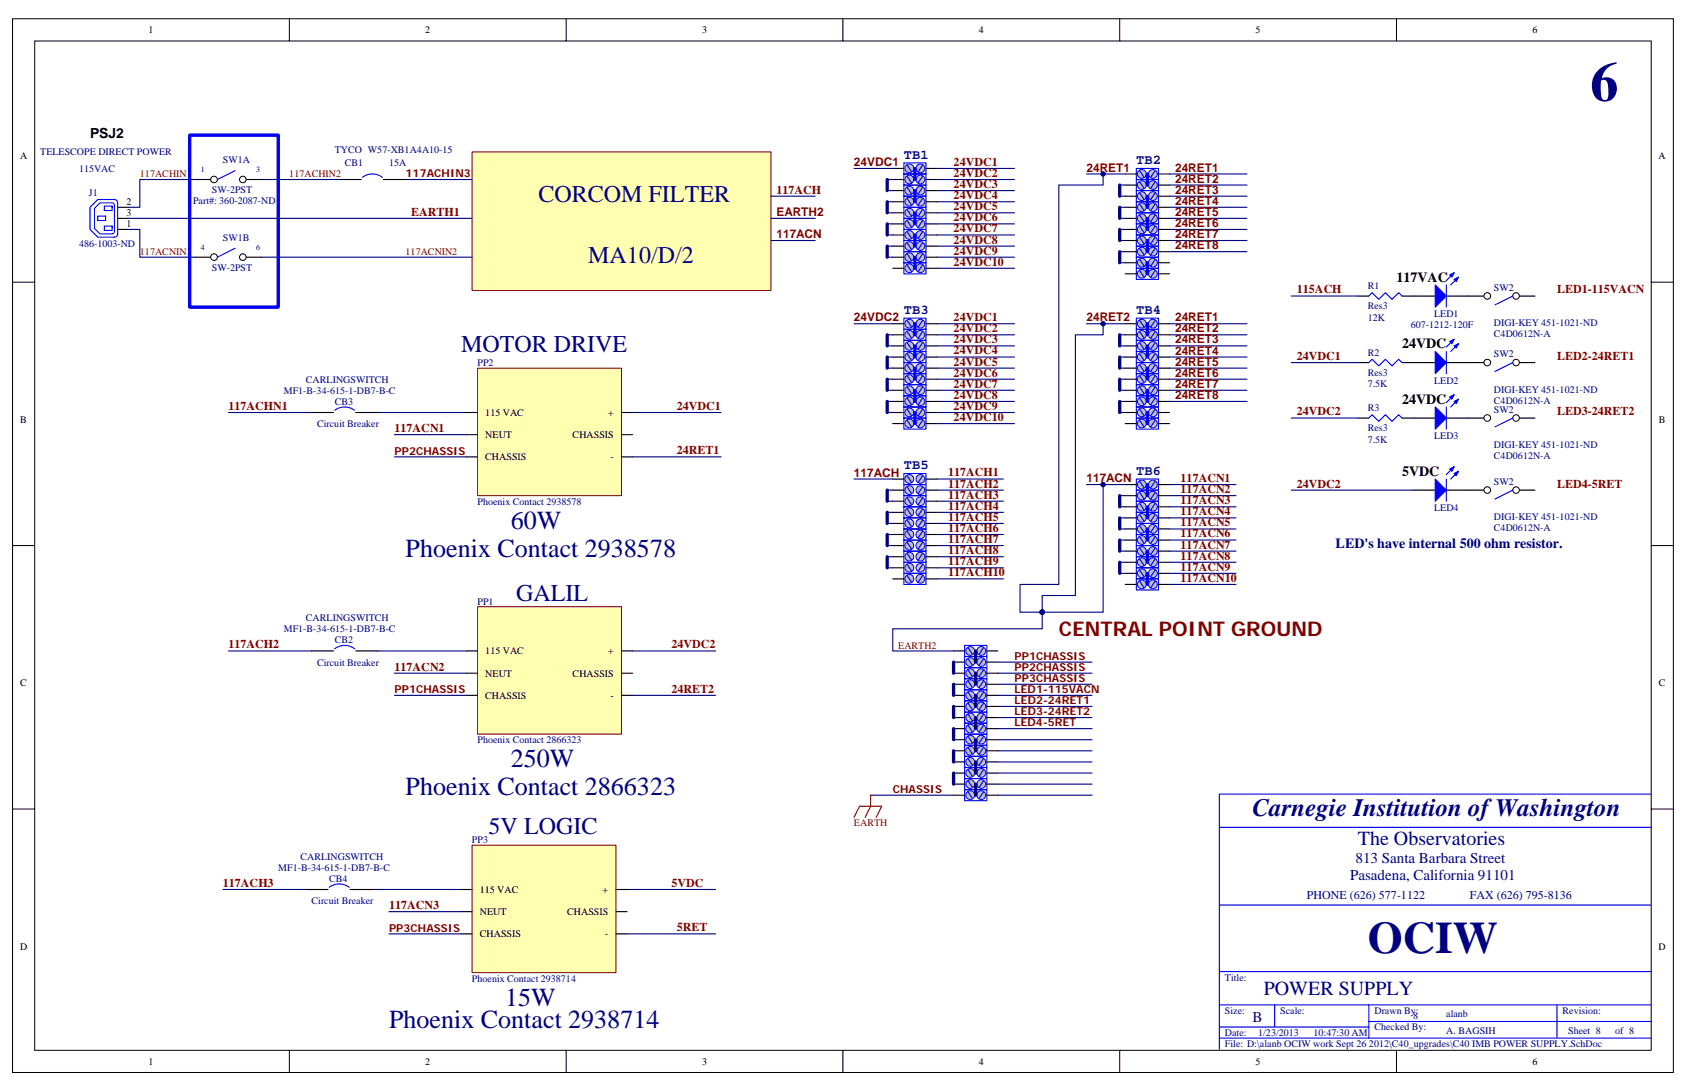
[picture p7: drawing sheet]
<svg xmlns="http://www.w3.org/2000/svg" width="432mm" height="279mm" viewBox="0 0 432 279" stroke-linecap="round" stroke-linejoin="round" font-family="sans-serif">
<defs><g id="words">
<text font-size="14.4" fill="#000080" x="407.3" y="25.8">6</text>
<text font-size="11.5" fill="#000080" x="350.3" y="244.1">OCIW</text>
<g font-size="6.7" fill="#000080">
<text x="130.8" y="135.4">60W</text>
<text x="103.9" y="142.6">Phoenix Contact 2938578</text>
<text x="130.8" y="196.5">250W</text>
<text x="103.9" y="203.6">Phoenix Contact 2866323</text>
<text x="129.4" y="257.6">15W</text>
<text x="99.6" y="263.3">Phoenix Contact 2938714</text>
</g>
<text font-size="6.4" fill="#000080" x="320.8" y="209.1">Carnegie Institution of Washington</text>
<g font-size="6.2" fill="#000080">
<text x="137.9" y="51.8">CORCOM FILTER</text>
<text x="150.7" y="67.4">MA10/D/2</text>
<text x="118.1" y="90.1">MOTOR DRIVE</text>
<text x="132.2" y="154">GALIL</text>
<text x="125.1" y="213.7">5V LOGIC</text>
</g>
<text font-size="5.2" fill="#800000" x="271.2" y="162.8">CENTRAL POINT GROUND</text>
<g font-size="5.1" fill="#000080">
<text x="347.7" y="216.5">The Observatories</text>
<text x="323.6" y="254.8">POWER SUPPLY</text>
</g>
<g font-size="3.9" fill="#000080">
<text x="347.2" y="221">813 Santa Barbara Street</text>
<text x="345.8" y="225.3">Pasadena, California 91101</text>
<text x="320.8" y="261.6">B</text>
</g>
<g font-size="3.6">
<text x="23.1" y="35.3">PSJ2</text>
<text x="357.7" y="72.2">117VAC</text>
<text x="359.1" y="89.2">24VDC</text>
<text x="359.1" y="103.4">24VDC</text>
<text x="359.1" y="121.9">5VDC</text>
</g>
<text font-size="3.6" fill="#000080" x="342.1" y="140.4">LED's have internal 500 ohm resistor.</text>
<g font-size="3.5" fill="#000080">
<text x="231.5" y="40.7">TB1</text>
<text x="291" y="42.1">TB2</text>
<text x="231.5" y="80.5">TB3</text>
<text x="291" y="80.5">TB4</text>
<text x="231.5" y="120.2">TB5</text>
<text x="291" y="121.6">TB6</text>
</g>
<g font-size="3.1" fill="#800000">
<text x="244.2" y="42.5">24VDC1</text>
<text x="244.2" y="45.3">24VDC2</text>
<text x="198.9" y="49.6">117ACH</text>
<text x="244.2" y="48.2">24VDC3</text>
<text x="244.2" y="51">24VDC4</text>
<text x="244.2" y="53.8">24VDC5</text>
<text x="105.3" y="55.3">EARTH1</text>
<text x="244.2" y="56.7">24VDC6</text>
<text x="244.2" y="59.5">24VDC7</text>
<text x="244.2" y="65.2">24VDC9</text>
<text x="244.2" y="62.4">24VDC8</text>
<text x="244.2" y="68.1">24VDC10</text>
<text x="332.1" y="75.2">115ACH</text>
<text x="398.8" y="75.2">LED1-115VACN</text>
<text x="244.2" y="82.3">24VDC1</text>
<text x="244.2" y="85.1">24VDC2</text>
<text x="244.2" y="87.9">24VDC3</text>
<text x="244.2" y="90.8">24VDC4</text>
<text x="244.2" y="93.6">24VDC5</text>
<text x="332.1" y="92.2">24VDC1</text>
<text x="398.8" y="92.2">LED2-24RET1</text>
<text x="244.2" y="96.5">24VDC6</text>
<text x="244.2" y="99.3">24VDC7</text>
<text x="58.5" y="105">117ACHN1</text>
<text x="173.4" y="105">24VDC1</text>
<text x="244.2" y="102.1">24VDC8</text>
<text x="244.2" y="105">24VDC9</text>
<text x="244.2" y="107.8">24VDC10</text>
<text x="332.1" y="106.4">24VDC2</text>
<text x="398.8" y="106.4">LED3-24RET2</text>
<text x="101" y="110.7">117ACN1</text>
<text x="173.4" y="116.4">24RET1</text>
<text x="242.8" y="122">117ACH1</text>
<text x="242.8" y="124.9">117ACH2</text>
<text x="302.4" y="123.4">117ACN1</text>
<text x="332.1" y="124.9">24VDC2</text>
<text x="398.8" y="124.9">LED4-5RET</text>
<text x="242.8" y="127.7">117ACH3</text>
<text x="242.8" y="130.6">117ACH4</text>
<text x="302.4" y="126.3">117ACN2</text>
<text x="302.4" y="129.1">117ACN3</text>
<text x="302.4" y="132">117ACN4</text>
<text x="242.8" y="133.4">117ACH5</text>
<text x="242.8" y="136.2">117ACH6</text>
<text x="302.4" y="134.8">117ACN5</text>
<text x="302.4" y="137.6">117ACN6</text>
<text x="242.8" y="139.1">117ACH7</text>
<text x="242.8" y="141.9">117ACH8</text>
<text x="302.4" y="140.5">117ACN7</text>
<text x="302.4" y="143.3">117ACN8</text>
<text x="242.8" y="144.8">117ACH9</text>
<text x="242.8" y="147.6">117ACH10</text>
<text x="302.4" y="146.2">117ACN9</text>
<text x="302.4" y="149">117ACN10</text>
<text x="58.5" y="166.1">117ACH2</text>
<text x="171.9" y="166.1">24VDC2</text>
<text x="101" y="171.7">117ACN2</text>
<text x="171.9" y="177.4">24RET2</text>
<text x="57.1" y="227.1">117ACH3</text>
<text x="171.9" y="227.1">5VDC</text>
<text x="99.6" y="232.8">117ACN3</text>
<text x="173.4" y="238.5">5RET</text>
</g>
<g font-size="3.1" fill="#000080">
<text x="334.7" y="230.3">PHONE (626) 577-1122</text>
<text x="376.4" y="230.3">FAX (626) 795-8136</text>
</g>
<g font-size="3" fill="#800000">
<text x="218.7" y="42.5">24VDC1</text>
<text x="278.3" y="43.9">24RET1</text>
<text x="300.9" y="43.9">24RET1</text>
<text x="300.9" y="46.8">24RET2</text>
<text x="300.9" y="49.6">24RET3</text>
<text x="300.9" y="52.5">24RET4</text>
<text x="198.9" y="55.3">EARTH2</text>
<text x="300.9" y="55.3">24RET5</text>
<text x="300.9" y="58.1">24RET6</text>
<text x="198.9" y="61">117ACN</text>
<text x="300.9" y="61">24RET7</text>
<text x="300.9" y="63.8">24RET8</text>
<text x="218.7" y="82.3">24VDC2</text>
<text x="278.3" y="82.3">24RET2</text>
<text x="300.9" y="82.3">24RET1</text>
<text x="300.9" y="85.1">24RET2</text>
<text x="300.9" y="87.9">24RET3</text>
<text x="300.9" y="90.8">24RET4</text>
<text x="300.9" y="93.6">24RET5</text>
<text x="300.9" y="96.5">24RET6</text>
<text x="300.9" y="99.3">24RET7</text>
<text x="300.9" y="102.2">24RET8</text>
<text x="218.7" y="122">117ACH</text>
<text x="278.3" y="123.5">117ACN</text>
</g>
<g font-size="2.8" fill="#800000">
<text x="103.9" y="45.4">117ACHIN3</text>
<text x="101" y="116.4">PP2CHASSIS</text>
<text x="259.8" y="169">PP1CHASSIS</text>
<text x="259.8" y="171.8">PP2CHASSIS</text>
<text x="101" y="177.5">PP1CHASSIS</text>
<text x="259.8" y="177.5">LED1-115VACN</text>
<text x="259.8" y="174.7">PP3CHASSIS</text>
<text x="259.8" y="180.3">LED2-24RET1</text>
<text x="259.8" y="183.2">LED3-24RET2</text>
<text x="259.8" y="186">LED4-5RET</text>
<text x="228.6" y="203.1">CHASSIS</text>
<text x="99.6" y="238.6">PP3CHASSIS</text>
</g>
<g font-size="2.6">
<text x="38" y="8.5">1</text>
<text x="108.9" y="8.5">2</text>
<text x="179.8" y="8.5">3</text>
<text x="250.7" y="8.5">4</text>
<text x="321.6" y="8.5">5</text>
<text x="392.5" y="8.5">6</text>
<text x="5.1" y="40.8">A</text>
<text x="424.8" y="40.8">A</text>
<text x="32.4" y="52.5">2</text>
<text x="32.4" y="58.2">1</text>
<text x="32.4" y="55.4">3</text>
<text x="124.3" y="106.5">115 VAC</text>
<text x="155.7" y="106.5">+</text>
<text x="5.2" y="108.3">B</text>
<text x="124.3" y="112.2">NEUT</text>
<text x="146.7" y="112.2">CHASSIS</text>
<text x="424.9" y="108.3">B</text>
<text x="124.3" y="117.9">CHASSIS</text>
<text x="156.3" y="117.9">-</text>
<text x="124.3" y="167.6">115 VAC</text>
<text x="155.7" y="167.6">+</text>
<text x="124.3" y="173.3">NEUT</text>
<text x="146.7" y="173.3">CHASSIS</text>
<text x="5.2" y="175.8">C</text>
<text x="124.3" y="179">CHASSIS</text>
<text x="156.3" y="179">-</text>
<text x="424.9" y="175.8">C</text>
<text x="122.9" y="228.7">115 VAC</text>
<text x="154.3" y="228.7">+</text>
<text x="122.9" y="234.4">NEUT</text>
<text x="145.2" y="234.4">CHASSIS</text>
<text x="5.1" y="243.2">D</text>
<text x="122.9" y="240">CHASSIS</text>
<text x="154.9" y="240">-</text>
<text x="424.8" y="243.2">D</text>
<text x="38" y="272.7">1</text>
<text x="108.9" y="272.7">2</text>
<text x="179.8" y="272.7">3</text>
<text x="250.7" y="272.7">4</text>
<text x="321.6" y="272.7">5</text>
<text x="392.5" y="272.7">6</text>
</g>
<g font-size="2.6" fill="#000080">
<text x="10.3" y="39.8">TELESCOPE DIRECT POWER</text>
<text x="57.1" y="41.7">SW1A</text>
<text x="85.7" y="39.2">TYCO W57-XB1A4A10-15</text>
<text x="20.2" y="44">115VAC</text>
<text x="88.3" y="42.6">CB1</text>
<text x="99.6" y="42.6">15A</text>
<text x="22.8" y="50.3">J1</text>
<text x="49.4" y="52.3">Part#: 360-2087-ND</text>
<text x="54.3" y="49.4">SW-2PST</text>
<text x="20.2" y="63.3">486-1003-ND</text>
<text x="57.1" y="61.6">SW1B</text>
<text x="54.3" y="69.3">SW-2PST</text>
<text x="350.3" y="74.1">R1</text>
<text x="382.6" y="74.4">SW2</text>
<text x="350.3" y="82.1">12K</text>
<text x="350.3" y="79.2">Res3</text>
<text x="367.3" y="81.2">LED1</text>
<text x="382.6" y="83.5">DIGI-KEY 451-1021-ND</text>
<text x="361.4" y="84.1">607-1212-120F</text>
<text x="382.6" y="86.3">C4D0612N-A</text>
<text x="122.3" y="93.7">PP2</text>
<text x="350.3" y="91.2">R2</text>
<text x="382.6" y="91.5">SW2</text>
<text x="72.7" y="100.8">MF1-B-34-615-1-DB7-B-C</text>
<text x="78.4" y="98">CARLINGSWITCH</text>
<text x="350.3" y="99.1">7.5K</text>
<text x="350.3" y="96.3">Res3</text>
<text x="367.3" y="98.3">LED2</text>
<text x="382.6" y="100.5">DIGI-KEY 451-1021-ND</text>
<text x="85.7" y="103.7">CB3</text>
<text x="350.3" y="105.4">R3</text>
<text x="382.6" y="103.4">C4D0612N-A</text>
<text x="382.6" y="105.7">SW2</text>
<text x="81.2" y="109.3">Circuit Breaker</text>
<text x="350.3" y="113.3">7.5K</text>
<text x="350.3" y="110.5">Res3</text>
<text x="367.3" y="112.5">LED3</text>
<text x="382.6" y="114.7">DIGI-KEY 451-1021-ND</text>
<text x="382.6" y="117.6">C4D0612N-A</text>
<text x="382.6" y="124.1">SW2</text>
<text x="122.3" y="129.2">Phoenix Contact 2938578</text>
<text x="367.3" y="130.9">LED4</text>
<text x="382.6" y="133.2">DIGI-KEY 451-1021-ND</text>
<text x="382.6" y="136.1">C4D0612N-A</text>
<text x="122.3" y="154.8">PP1</text>
<text x="72.7" y="161.9">MF1-B-34-615-1-DB7-B-C</text>
<text x="78.4" y="159.1">CARLINGSWITCH</text>
<text x="85.7" y="164.8">CB2</text>
<text x="81.2" y="170.4">Circuit Breaker</text>
<text x="122.3" y="190.3">Phoenix Contact 2866323</text>
<text x="120.9" y="215.9">PP3</text>
<text x="76.9" y="220.2">CARLINGSWITCH</text>
<text x="71.3" y="223">MF1-B-34-615-1-DB7-B-C</text>
<text x="84.3" y="225.8">CB4</text>
<text x="79.8" y="231.5">Circuit Breaker</text>
<text x="120.9" y="251.4">Phoenix Contact 2938714</text>
<text x="313.7" y="251.1">Title:</text>
<text x="313.7" y="259.6">Size:</text>
<text x="327.9" y="259.6">Scale:</text>
<text x="352" y="263.9">Checked By:</text>
<text x="352" y="259.6">Drawn By:</text>
<text x="361.9" y="261">8</text>
<text x="370.4" y="260.5">alanb</text>
<text x="400.2" y="259.6">Revision:</text>
<text x="313.7" y="265.3">Date:</text>
<text x="313.7" y="268.2">File: D:\alanb OCIW work Sept 26 2012\C40_upgrades\C40 IMB POWER SUPPLY.SchDoc</text>
<text x="322.2" y="265.3">1/23/2013</text>
<text x="336.4" y="265.3">10:47:30 AM</text>
<text x="370.4" y="264.8">A. BAGSIH</text>
<text x="401.6" y="264.8">Sheet 8</text>
<text x="413.7" y="264.8">of 8</text>
</g>
<g font-size="2.6" fill="#800000">
<text x="35.8" y="45.4">117ACHIN1</text>
<text x="74.1" y="45.4">117ACHIN2</text>
<text x="35.8" y="65.3">117ACNIN1</text>
<text x="103.9" y="65.3">117ACNIN2</text>
<text x="230.1" y="166.2">EARTH2</text>
<text x="218.7" y="211.6">EARTH</text>
</g>
<g font-size="2.1" fill="#000080">
<text x="51.4" y="44.1">1</text>
<text x="65.6" y="44.1">3</text>
<text x="51.4" y="64">4</text>
<text x="65.6" y="64">6</text>
</g>
</g></defs>
<path d="M3.2 4.8h425.4v269.9h-425.4z" fill="none" stroke="#000" stroke-width=".26"/>
<path d="M8.9 10.5h414v258.5h-414z" fill="#fff"/>
<g fill="none" stroke="#000" stroke-width=".26">
<path d="M8.9 10.5h414v258.5h-414zM74.1 4.8v5.7M145 4.8v5.7M215.9 4.8v5.7M286.8 4.8v5.7M357.7 4.8v5.7M3.2 72.3h5.7M422.9 72.3h5.6M3.2 139.7h5.7M422.9 139.7h5.6M3.2 207.2h5.7M422.9 207.2h5.6"/>
<path d="M74.1 269v5.7M145 269v5.7M215.9 269v5.7M286.8 269v5.7M357.7 269v5.7"/>
</g>
<path d="M422.9 211.9h-110.6v56.8M422.9 203.4h-110.6v8.5M312.3 231.8h110.6M312.3 248.8h110.6M312.3 257.3h110.6M326.5 257.3v5.7M350.6 257.3v8.6M398.8 257.3v8.6M312.3 265.9h110.6M312.3 263h38.3M350.6 261.6h72.3" fill="none" stroke="#00f" stroke-width=".28"/>
<path d="M120.9 38.9h76.6v35.5h-76.6z" fill="#ffffb0"/>
<path d="M120.9 38.9h76.6v35.5h-76.6z" fill="none" stroke="#800000" stroke-width=".26"/>
<g fill="#c0c0c0" stroke="#00f" stroke-width=".26">
<circle cx="232.9" cy="43.1" r="1.13"/>
<circle cx="235.7" cy="43.1" r="1.13"/>
</g>
<path d="M231.5 41.7h5.7v2.9h-5.7zM232.3 42.3l1.1 1.7M236.3 42.3l-1.1 1.7" fill="none" stroke="#00f" stroke-width=".28"/>
<path d="M228.6 43.1h2.9M237.2 43.1h2.8" fill="none" stroke="#000" stroke-width=".28"/>
<g fill="#c0c0c0" stroke="#00f" stroke-width=".26">
<circle cx="232.9" cy="46" r="1.13"/>
<circle cx="235.7" cy="46" r="1.13"/>
</g>
<path d="M231.5 44.6h5.7v2.8h-5.7zM232.3 45.1l1.1 1.7M236.3 45.1l-1.1 1.7" fill="none" stroke="#00f" stroke-width=".28"/>
<path d="M228.6 46h2.9M237.2 46h2.8" fill="none" stroke="#000" stroke-width=".28"/>
<g fill="#c0c0c0" stroke="#00f" stroke-width=".26">
<circle cx="232.9" cy="48.8" r="1.13"/>
<circle cx="235.7" cy="48.8" r="1.13"/>
</g>
<path d="M231.5 47.4h5.7v2.8h-5.7zM232.3 48l1.1 1.7M236.3 48l-1.1 1.7" fill="none" stroke="#00f" stroke-width=".28"/>
<path d="M228.6 48.8h2.9M237.2 48.8h2.8" fill="none" stroke="#000" stroke-width=".28"/>
<g fill="#c0c0c0" stroke="#00f" stroke-width=".26">
<circle cx="232.9" cy="51.6" r="1.13"/>
<circle cx="235.7" cy="51.6" r="1.13"/>
</g>
<path d="M231.5 50.2h5.7v2.9h-5.7zM232.3 50.8l1.1 1.7M236.3 50.8l-1.1 1.7" fill="none" stroke="#00f" stroke-width=".28"/>
<path d="M228.6 51.7h2.9M237.2 51.7h2.8" fill="none" stroke="#000" stroke-width=".28"/>
<g fill="#c0c0c0" stroke="#00f" stroke-width=".26">
<circle cx="232.9" cy="54.5" r="1.13"/>
<circle cx="235.7" cy="54.5" r="1.13"/>
</g>
<path d="M231.5 53.1h5.7v2.8h-5.7zM232.3 53.7l1.1 1.7M236.3 53.7l-1.1 1.7" fill="none" stroke="#00f" stroke-width=".28"/>
<path d="M228.6 54.5h2.9M237.2 54.5h2.8" fill="none" stroke="#000" stroke-width=".28"/>
<g fill="#c0c0c0" stroke="#00f" stroke-width=".26">
<circle cx="232.9" cy="57.3" r="1.13"/>
<circle cx="235.7" cy="57.3" r="1.13"/>
</g>
<path d="M231.5 55.9h5.7v2.9h-5.7zM232.3 56.5l1.1 1.7M236.3 56.5l-1.1 1.7" fill="none" stroke="#00f" stroke-width=".28"/>
<path d="M228.6 57.3h2.9M237.2 57.3h2.8" fill="none" stroke="#000" stroke-width=".28"/>
<g fill="#c0c0c0" stroke="#00f" stroke-width=".26">
<circle cx="232.9" cy="60.2" r="1.13"/>
<circle cx="235.7" cy="60.2" r="1.13"/>
</g>
<path d="M231.5 58.8h5.7v2.8h-5.7zM232.3 59.3l1.1 1.7M236.3 59.3l-1.1 1.7" fill="none" stroke="#00f" stroke-width=".28"/>
<path d="M228.6 60.2h2.9M237.2 60.2h2.8" fill="none" stroke="#000" stroke-width=".28"/>
<g fill="#c0c0c0" stroke="#00f" stroke-width=".26">
<circle cx="232.9" cy="63" r="1.13"/>
<circle cx="235.7" cy="63" r="1.13"/>
</g>
<path d="M231.5 61.6h5.7v2.9h-5.7zM232.3 62.2l1.1 1.7M236.3 62.2l-1.1 1.7" fill="none" stroke="#00f" stroke-width=".28"/>
<path d="M228.6 63h2.9M237.2 63h2.8" fill="none" stroke="#000" stroke-width=".28"/>
<g fill="#c0c0c0" stroke="#00f" stroke-width=".26">
<circle cx="232.9" cy="65.9" r="1.13"/>
<circle cx="235.7" cy="65.9" r="1.13"/>
</g>
<path d="M231.5 64.5h5.7v2.8h-5.7zM232.3 65l1.1 1.7M236.3 65l-1.1 1.7" fill="none" stroke="#00f" stroke-width=".28"/>
<path d="M228.6 65.9h2.9M237.2 65.9h2.8" fill="none" stroke="#000" stroke-width=".28"/>
<path d="M227.2 46v2.8M227.2 51.7v2.8M227.2 57.3v2.9M227.2 63v2.9" fill="none" stroke="#000080" stroke-width=".85"/>
<g fill="none" stroke="#000080" stroke-width=".28">
<path d="M227.2 46h1.4M227.2 48.8h1.4M227.2 51.7h1.4M227.2 54.5h1.4M227.2 57.3h1.4M240 46h19.8M240 48.8h19.8M240 51.7h19.8M240 54.5h19.8M240 57.3h19.8M240 43.1h19.8M227.2 60.2h1.4"/>
<path d="M227.2 63h1.4M227.2 65.9h1.4M240 60.2h19.8M240 63h19.8"/>
</g>
<path d="M234.3 43.1v2.9M234.3 48.8v2.9M234.3 54.5v2.8M234.3 60.2v2.8" fill="none" stroke="#00f" stroke-width=".85"/>
<g fill="#c0c0c0" stroke="#00f" stroke-width=".26">
<circle cx="232.9" cy="68.7" r="1.13"/>
<circle cx="235.7" cy="68.7" r="1.13"/>
</g>
<path d="M231.5 67.3h5.7v2.8h-5.7zM232.3 67.9l1.1 1.7M236.3 67.9l-1.1 1.7" fill="none" stroke="#00f" stroke-width=".28"/>
<path d="M228.6 68.7h2.9M237.2 68.7h2.8" fill="none" stroke="#000" stroke-width=".28"/>
<path d="M234.3 65.9v2.8" fill="none" stroke="#00f" stroke-width=".85"/>
<g fill="#c0c0c0" stroke="#00f" stroke-width=".26">
<circle cx="292.4" cy="44.5" r="1.13"/>
<circle cx="295.3" cy="44.5" r="1.13"/>
</g>
<path d="M291 43.1h5.7v2.9h-5.7zM291.9 43.7l1.1 1.7M295.8 43.7l-1.1 1.7" fill="none" stroke="#00f" stroke-width=".28"/>
<path d="M288.2 44.6h2.8M296.7 44.6h2.8" fill="none" stroke="#000" stroke-width=".28"/>
<g fill="#c0c0c0" stroke="#00f" stroke-width=".26">
<circle cx="292.4" cy="47.4" r="1.13"/>
<circle cx="295.3" cy="47.4" r="1.13"/>
</g>
<path d="M291 46h5.7v2.8h-5.7zM291.9 46.5l1.1 1.8M295.8 46.5l-1.1 1.8" fill="none" stroke="#00f" stroke-width=".28"/>
<path d="M288.2 47.4h2.8M296.7 47.4h2.8" fill="none" stroke="#000" stroke-width=".28"/>
<g fill="#c0c0c0" stroke="#00f" stroke-width=".26">
<circle cx="292.4" cy="50.2" r="1.13"/>
<circle cx="295.3" cy="50.2" r="1.13"/>
</g>
<path d="M291 48.8h5.7v2.9h-5.7zM291.9 49.4l1.1 1.7M295.8 49.4l-1.1 1.7" fill="none" stroke="#00f" stroke-width=".28"/>
<path d="M288.2 50.2h2.8M296.7 50.2h2.8" fill="none" stroke="#000" stroke-width=".28"/>
<g fill="#c0c0c0" stroke="#00f" stroke-width=".26">
<circle cx="292.4" cy="53.1" r="1.13"/>
<circle cx="295.3" cy="53.1" r="1.13"/>
</g>
<path d="M291 51.7h5.7v2.8h-5.7zM291.9 52.2l1.1 1.7M295.8 52.2l-1.1 1.7" fill="none" stroke="#00f" stroke-width=".28"/>
<path d="M288.2 53.1h2.8M296.7 53.1h2.8" fill="none" stroke="#000" stroke-width=".28"/>
<g fill="#c0c0c0" stroke="#00f" stroke-width=".26">
<circle cx="292.4" cy="55.9" r="1.13"/>
<circle cx="295.3" cy="55.9" r="1.13"/>
</g>
<path d="M291 54.5h5.7v2.8h-5.7zM291.9 55.1l1.1 1.7M295.8 55.1l-1.1 1.7" fill="none" stroke="#00f" stroke-width=".28"/>
<path d="M288.2 55.9h2.8M296.7 55.9h2.8" fill="none" stroke="#000" stroke-width=".28"/>
<g fill="#c0c0c0" stroke="#00f" stroke-width=".26">
<circle cx="292.4" cy="58.8" r="1.13"/>
<circle cx="295.3" cy="58.8" r="1.13"/>
</g>
<path d="M291 57.3h5.7v2.9h-5.7zM291.9 57.9l1.1 1.7M295.8 57.9l-1.1 1.7" fill="none" stroke="#00f" stroke-width=".28"/>
<path d="M288.2 58.8h2.8M296.7 58.8h2.8" fill="none" stroke="#000" stroke-width=".28"/>
<g fill="#c0c0c0" stroke="#00f" stroke-width=".26">
<circle cx="292.4" cy="61.6" r="1.13"/>
<circle cx="295.3" cy="61.6" r="1.13"/>
</g>
<path d="M291 60.2h5.7v2.8h-5.7zM291.9 60.7l1.1 1.8M295.8 60.7l-1.1 1.8" fill="none" stroke="#00f" stroke-width=".28"/>
<path d="M288.2 61.6h2.8M296.7 61.6h2.8" fill="none" stroke="#000" stroke-width=".28"/>
<g fill="#c0c0c0" stroke="#00f" stroke-width=".26">
<circle cx="292.4" cy="64.4" r="1.13"/>
<circle cx="295.3" cy="64.4" r="1.13"/>
</g>
<path d="M291 63h5.7v2.9h-5.7zM291.9 63.6l1.1 1.7M295.8 63.6l-1.1 1.7" fill="none" stroke="#00f" stroke-width=".28"/>
<path d="M288.2 64.5h2.8M296.7 64.5h2.8" fill="none" stroke="#000" stroke-width=".28"/>
<g fill="#c0c0c0" stroke="#00f" stroke-width=".26">
<circle cx="292.4" cy="67.3" r="1.13"/>
<circle cx="295.3" cy="67.3" r="1.13"/>
</g>
<path d="M291 65.9h5.7v2.8h-5.7zM291.9 66.4l1.1 1.7M295.8 66.4l-1.1 1.7" fill="none" stroke="#00f" stroke-width=".28"/>
<path d="M288.2 67.3h2.8M296.7 67.3h2.8" fill="none" stroke="#000" stroke-width=".28"/>
<path d="M286.8 47.4v2.8M286.8 53.1v2.8M286.8 58.8v2.8M286.8 64.5v2.8" fill="none" stroke="#000080" stroke-width=".85"/>
<g fill="none" stroke="#000080" stroke-width=".28">
<path d="M286.8 47.4h1.4M286.8 50.2h1.4M286.8 53.1h1.4M286.8 55.9h1.4M286.8 58.8h1.4M299.5 47.4h19.9M299.5 50.2h19.9M299.5 53.1h19.9M299.5 55.9h19.9M299.5 58.8h19.9M299.5 44.6h19.9M286.8 61.6h1.4"/>
<path d="M286.8 64.5h1.4M286.8 67.3h1.4M299.5 61.6h19.9M299.5 64.5h19.9"/>
</g>
<path d="M293.9 44.6v2.8M293.9 50.2v2.9M293.9 55.9v2.9M293.9 61.6v2.9" fill="none" stroke="#00f" stroke-width=".85"/>
<g fill="#c0c0c0" stroke="#00f" stroke-width=".26">
<circle cx="292.4" cy="70.1" r="1.13"/>
<circle cx="295.3" cy="70.1" r="1.13"/>
</g>
<path d="M291 68.7h5.7v2.8h-5.7zM291.9 69.3l1.1 1.7M295.8 69.3l-1.1 1.7M350.6 75.8l.8-.8 1.7 1.7 1.7-1.7 1.7 1.7 1.7-1.7 .9 .8M370.4 73v5.7M372.4 69.9l-2 1.9M373.5 71l-2 2M90.8 166.2a4.2 4.2 0 0 0-5.1 0" fill="none" stroke="#00f" stroke-width=".28"/>
<path d="M288.2 70.1h2.8M296.7 70.1h2.8M347.7 75.8h2.9M359.1 75.8h8.5M370.4 75.8h5.7M79.8 166.7h5.6M91.1 166.7h5.7" fill="none" stroke="#000" stroke-width=".28"/>
<path d="M293.9 67.3v2.8" fill="none" stroke="#00f" stroke-width=".85"/>
<path d="M197.4 50.2h11.4M197.4 55.9h11.4M197.4 61.6h11.4M330.7 75.8h17M96.8 166.7h22.7M101 172.4h18.5M101 178.1h18.5M162 166.7h21.3" fill="none" stroke="#000080" stroke-width=".28"/>
<g fill="#00f" stroke="#00f" stroke-width=".28">
<path d="M367.6 73l2.8 2.8-2.8 2.9z"/>
<path d="M372.4 71.5l1.1-.5-.5 1.1z"/>
<path d="M371.3 70.4l1.1-.6-.6 1.2z"/>
</g>
<g fill="#fff" stroke="#00f" stroke-width=".28">
<path d="M25 55.4v1.1h2v-1.1z" fill-rule="evenodd"/>
<path d="M26.7 52.8v1.1h2v-1.1z" fill-rule="evenodd"/>
<path d="M26.7 57.9v1.1h2v-1.1z" fill-rule="evenodd"/>
</g>
<path d="M29.3 60.7a.83 .83 0 0 0 .8-.8v-8a.85 .85 0 0 0-.8-.8h-4.3l-1.9 2v5.7l1.9 1.9h4.3" fill="none" stroke="#00f" stroke-width=".28"/>
<path d="M28.7 59.9l.3-.1 .3-.5-.1-7.1-.5-.3h-3.1l-1.4 1.5v5.1l1.4 1.4h3.1" fill="none" stroke="#00f" stroke-width=".26"/>
<path d="M30.1 58.8h2.9M30.1 55.9h2.9M30.1 53.1h2.9" fill="none" stroke="#000" stroke-width=".28"/>
<path d="M33 58.8h2.8v7.1h14.2M50 46h-14.2v7.1h-2.8" fill="none" stroke="#000080" stroke-width=".28"/>
<g fill="#c0c0c0" stroke="#00f" stroke-width=".26">
<circle cx="232.9" cy="122.7" r="1.13"/>
<circle cx="235.7" cy="122.7" r="1.13"/>
</g>
<path d="M231.5 121.3h5.7v2.8h-5.7zM232.3 121.8l1.1 1.7M236.3 121.8l-1.1 1.7" fill="none" stroke="#00f" stroke-width=".28"/>
<path d="M228.6 122.7h2.9M237.2 122.7h2.8" fill="none" stroke="#000" stroke-width=".28"/>
<g fill="#c0c0c0" stroke="#00f" stroke-width=".26">
<circle cx="232.9" cy="125.5" r="1.13"/>
<circle cx="235.7" cy="125.5" r="1.13"/>
</g>
<path d="M231.5 124.1h5.7v2.8h-5.7zM232.3 124.7l1.1 1.7M236.3 124.7l-1.1 1.7" fill="none" stroke="#00f" stroke-width=".28"/>
<path d="M228.6 125.5h2.9M237.2 125.5h2.8" fill="none" stroke="#000" stroke-width=".28"/>
<g fill="#c0c0c0" stroke="#00f" stroke-width=".26">
<circle cx="232.9" cy="128.4" r="1.13"/>
<circle cx="235.7" cy="128.4" r="1.13"/>
</g>
<path d="M231.5 126.9h5.7v2.9h-5.7zM232.3 127.5l1.1 1.7M236.3 127.5l-1.1 1.7" fill="none" stroke="#00f" stroke-width=".28"/>
<path d="M228.6 128.4h2.9M237.2 128.4h2.8" fill="none" stroke="#000" stroke-width=".28"/>
<g fill="#c0c0c0" stroke="#00f" stroke-width=".26">
<circle cx="232.9" cy="131.2" r="1.13"/>
<circle cx="235.7" cy="131.2" r="1.13"/>
</g>
<path d="M231.5 129.8h5.7v2.8h-5.7zM232.3 130.3l1.1 1.8M236.3 130.3l-1.1 1.8" fill="none" stroke="#00f" stroke-width=".28"/>
<path d="M228.6 131.2h2.9M237.2 131.2h2.8" fill="none" stroke="#000" stroke-width=".28"/>
<g fill="#c0c0c0" stroke="#00f" stroke-width=".26">
<circle cx="232.9" cy="134" r="1.13"/>
<circle cx="235.7" cy="134" r="1.13"/>
</g>
<path d="M231.5 132.6h5.7v2.9h-5.7zM232.3 133.2l1.1 1.7M236.3 133.2l-1.1 1.7" fill="none" stroke="#00f" stroke-width=".28"/>
<path d="M228.6 134h2.9M237.2 134h2.8" fill="none" stroke="#000" stroke-width=".28"/>
<g fill="#c0c0c0" stroke="#00f" stroke-width=".26">
<circle cx="232.9" cy="136.9" r="1.13"/>
<circle cx="235.7" cy="136.9" r="1.13"/>
</g>
<path d="M231.5 135.5h5.7v2.8h-5.7zM232.3 136l1.1 1.7M236.3 136l-1.1 1.7" fill="none" stroke="#00f" stroke-width=".28"/>
<path d="M228.6 136.9h2.9M237.2 136.9h2.8" fill="none" stroke="#000" stroke-width=".28"/>
<g fill="#c0c0c0" stroke="#00f" stroke-width=".26">
<circle cx="232.9" cy="139.7" r="1.13"/>
<circle cx="235.7" cy="139.7" r="1.13"/>
</g>
<path d="M231.5 138.3h5.7v2.8h-5.7zM232.3 138.9l1.1 1.7M236.3 138.9l-1.1 1.7" fill="none" stroke="#00f" stroke-width=".28"/>
<path d="M228.6 139.7h2.9M237.2 139.7h2.8" fill="none" stroke="#000" stroke-width=".28"/>
<g fill="#c0c0c0" stroke="#00f" stroke-width=".26">
<circle cx="232.9" cy="142.6" r="1.13"/>
<circle cx="235.7" cy="142.6" r="1.13"/>
</g>
<path d="M231.5 141.1h5.7v2.9h-5.7zM232.3 141.7l1.1 1.7M236.3 141.7l-1.1 1.7" fill="none" stroke="#00f" stroke-width=".28"/>
<path d="M228.6 142.6h2.9M237.2 142.6h2.8" fill="none" stroke="#000" stroke-width=".28"/>
<g fill="#c0c0c0" stroke="#00f" stroke-width=".26">
<circle cx="232.9" cy="145.4" r="1.13"/>
<circle cx="235.7" cy="145.4" r="1.13"/>
</g>
<path d="M231.5 144h5.7v2.8h-5.7zM232.3 144.6l1.1 1.7M236.3 144.6l-1.1 1.7" fill="none" stroke="#00f" stroke-width=".28"/>
<path d="M228.6 145.4h2.9M237.2 145.4h2.8" fill="none" stroke="#000" stroke-width=".28"/>
<path d="M227.2 125.5v2.9M227.2 131.2v2.8M227.2 136.9v2.8M227.2 142.6v2.8" fill="none" stroke="#000080" stroke-width=".85"/>
<path d="M227.2 125.5h1.4M227.2 128.4h1.4M227.2 131.2h1.4M227.2 134h1.4M227.2 136.9h1.4M227.2 139.7h1.4M227.2 142.6h1.4M227.2 145.4h1.4" fill="none" stroke="#000080" stroke-width=".28"/>
<g fill="#c0c0c0" stroke="#00f" stroke-width=".26">
<circle cx="232.9" cy="148.2" r="1.13"/>
<circle cx="235.7" cy="148.2" r="1.13"/>
</g>
<path d="M231.5 146.8h5.7v2.9h-5.7zM232.3 147.4l1.1 1.7M236.3 147.4l-1.1 1.7" fill="none" stroke="#00f" stroke-width=".28"/>
<path d="M228.6 148.3h2.9M237.2 148.3h2.8" fill="none" stroke="#000" stroke-width=".28"/>
<g fill="#c0c0c0" stroke="#00f" stroke-width=".26">
<circle cx="292.4" cy="124.1" r="1.13"/>
<circle cx="295.3" cy="124.1" r="1.13"/>
</g>
<path d="M291 122.7h5.7v2.8h-5.7zM291.9 123.3l1.1 1.6M295.8 123.3l-1.1 1.6" fill="none" stroke="#00f" stroke-width=".28"/>
<path d="M288.2 124.1h2.8M296.7 124.1h2.8" fill="none" stroke="#000" stroke-width=".28"/>
<g fill="#c0c0c0" stroke="#00f" stroke-width=".26">
<circle cx="292.4" cy="126.9" r="1.13"/>
<circle cx="295.3" cy="126.9" r="1.13"/>
</g>
<path d="M291 125.5h5.7v2.9h-5.7zM291.9 126.1l1.1 1.7M295.8 126.1l-1.1 1.7" fill="none" stroke="#00f" stroke-width=".28"/>
<path d="M288.2 126.9h2.8M296.7 126.9h2.8" fill="none" stroke="#000" stroke-width=".28"/>
<g fill="#c0c0c0" stroke="#00f" stroke-width=".26">
<circle cx="292.4" cy="129.8" r="1.13"/>
<circle cx="295.3" cy="129.8" r="1.13"/>
</g>
<path d="M291 128.4h5.7v2.8h-5.7zM291.9 128.9l1.1 1.7M295.8 128.9l-1.1 1.7" fill="none" stroke="#00f" stroke-width=".28"/>
<path d="M288.2 129.8h2.8M296.7 129.8h2.8" fill="none" stroke="#000" stroke-width=".28"/>
<g fill="#c0c0c0" stroke="#00f" stroke-width=".26">
<circle cx="292.4" cy="132.6" r="1.13"/>
<circle cx="295.3" cy="132.6" r="1.13"/>
</g>
<path d="M291 131.2h5.7v2.8h-5.7zM291.9 131.8l1.1 1.7M295.8 131.8l-1.1 1.7" fill="none" stroke="#00f" stroke-width=".28"/>
<path d="M288.2 132.6h2.8M296.7 132.6h2.8" fill="none" stroke="#000" stroke-width=".28"/>
<g fill="#c0c0c0" stroke="#00f" stroke-width=".26">
<circle cx="292.4" cy="135.5" r="1.13"/>
<circle cx="295.3" cy="135.5" r="1.13"/>
</g>
<path d="M291 134h5.7v2.9h-5.7zM291.9 134.6l1.1 1.7M295.8 134.6l-1.1 1.7" fill="none" stroke="#00f" stroke-width=".28"/>
<path d="M288.2 135.5h2.8M296.7 135.5h2.8" fill="none" stroke="#000" stroke-width=".28"/>
<g fill="#c0c0c0" stroke="#00f" stroke-width=".26">
<circle cx="292.4" cy="138.3" r="1.13"/>
<circle cx="295.3" cy="138.3" r="1.13"/>
</g>
<path d="M291 136.9h5.7v2.8h-5.7zM291.9 137.5l1.1 1.6M295.8 137.5l-1.1 1.6" fill="none" stroke="#00f" stroke-width=".28"/>
<path d="M288.2 138.3h2.8M296.7 138.3h2.8" fill="none" stroke="#000" stroke-width=".28"/>
<g fill="#c0c0c0" stroke="#00f" stroke-width=".26">
<circle cx="292.4" cy="141.1" r="1.13"/>
<circle cx="295.3" cy="141.1" r="1.13"/>
</g>
<path d="M291 139.7h5.7v2.9h-5.7zM291.9 140.3l1.1 1.7M295.8 140.3l-1.1 1.7" fill="none" stroke="#00f" stroke-width=".28"/>
<path d="M288.2 141.1h2.8M296.7 141.1h2.8" fill="none" stroke="#000" stroke-width=".28"/>
<g fill="#c0c0c0" stroke="#00f" stroke-width=".26">
<circle cx="292.4" cy="144" r="1.13"/>
<circle cx="295.3" cy="144" r="1.13"/>
</g>
<path d="M291 142.6h5.7v2.8h-5.7zM291.9 143.1l1.1 1.7M295.8 143.1l-1.1 1.7" fill="none" stroke="#00f" stroke-width=".28"/>
<path d="M288.2 144h2.8M296.7 144h2.8" fill="none" stroke="#000" stroke-width=".28"/>
<g fill="#c0c0c0" stroke="#00f" stroke-width=".26">
<circle cx="292.4" cy="146.8" r="1.13"/>
<circle cx="295.3" cy="146.8" r="1.13"/>
</g>
<path d="M291 145.4h5.7v2.9h-5.7zM291.9 146l1.1 1.7M295.8 146l-1.1 1.7" fill="none" stroke="#00f" stroke-width=".28"/>
<path d="M288.2 146.8h2.8M296.7 146.8h2.8" fill="none" stroke="#000" stroke-width=".28"/>
<path d="M286.8 126.9v2.9M286.8 132.6v2.9M286.8 138.3v2.8M286.8 144v2.8" fill="none" stroke="#000080" stroke-width=".85"/>
<path d="M286.8 126.9h1.4M286.8 129.8h1.4M286.8 132.6h1.4M286.8 135.5h1.4M286.8 138.3h1.4M286.8 141.1h1.4M286.8 144h1.4M286.8 146.8h1.4" fill="none" stroke="#000080" stroke-width=".28"/>
<path d="M293.9 124.1v2.8M293.9 129.8v2.8M293.9 135.5v2.8M293.9 141.1v2.9" fill="none" stroke="#00f" stroke-width=".85"/>
<g fill="#c0c0c0" stroke="#00f" stroke-width=".26">
<circle cx="292.4" cy="149.7" r="1.13"/>
<circle cx="295.3" cy="149.7" r="1.13"/>
</g>
<path d="M350.6 92.9l.8-.9 1.7 1.7 1.7-1.7 1.7 1.7 1.7-1.7 .9 .9M370.4 90v5.7M372.4 86.9l-2 2M373.5 88l-2 2M350.6 107.1l.8-.9 1.7 1.7 1.7-1.7 1.7 1.7 1.7-1.7 .9 .9M370.4 104.2v5.7M372.4 101.1l-2 2M373.5 102.2l-2 2M291 148.3h5.7v2.8h-5.7zM291.9 148.8l1.1 1.7M295.8 148.8l-1.1 1.7" fill="none" stroke="#00f" stroke-width=".28"/>
<path d="M347.7 92.9h2.9M359.1 92.9h8.5M370.4 92.9h5.7M347.7 107.1h2.9M359.1 107.1h8.5M370.4 107.1h5.7M288.2 149.7h2.8M296.7 149.7h2.8" fill="none" stroke="#000" stroke-width=".28"/>
<path d="M293.9 146.8v2.9" fill="none" stroke="#00f" stroke-width=".85"/>
<g fill="none" stroke="#000080" stroke-width=".28">
<path d="M103.9 46h17M218.7 43.1h9.9M278.3 44.6h9.9M67 65.9h53.9M240 65.9h19.8M240 68.7h19.8M330.7 92.9h17M330.7 107.1h17M218.7 122.7h9.9M240 122.7h17M240 125.5h17M240 128.4h17"/>
<path d="M240 131.2h17M240 134h17M240 136.9h17M240 139.7h17M278.3 124.1h9.9M299.5 129.8h17M299.5 135.5h17M299.5 124.1h17M299.5 126.9h17M299.5 132.6h17M299.5 138.3h17M240 142.6h17"/>
<path d="M240 145.4h17M240 148.3h17M299.5 149.7h17M299.5 141.1h17M299.5 144h17M299.5 146.8h17"/>
</g>
<g fill="#00f" stroke="#00f" stroke-width=".28">
<path d="M367.6 104.2l2.8 2.9-2.8 2.8z"/>
<path d="M372.4 102.8l1.1-.6-.5 1.2z"/>
<path d="M371.3 101.7l1.1-.6-.6 1.1z"/>
<path d="M367.6 90l2.8 2.9-2.8 2.8z"/>
<path d="M372.4 88.6l1.1-.6-.5 1.2z"/>
<path d="M371.3 87.5l1.1-.6-.6 1.1z"/>
</g>
<g fill="#c0c0c0" stroke="#00f" stroke-width=".26">
<circle cx="292.4" cy="82.9" r="1.13"/>
<circle cx="295.3" cy="82.9" r="1.13"/>
</g>
<path d="M291 81.5h5.7v2.8h-5.7zM291.9 82.1l1.1 1.7M295.8 82.1l-1.1 1.7" fill="none" stroke="#00f" stroke-width=".28"/>
<path d="M288.2 82.9h2.8M296.7 82.9h2.8" fill="none" stroke="#000" stroke-width=".28"/>
<g fill="#c0c0c0" stroke="#00f" stroke-width=".26">
<circle cx="292.4" cy="85.7" r="1.13"/>
<circle cx="295.3" cy="85.7" r="1.13"/>
</g>
<path d="M291 84.3h5.7v2.9h-5.7zM291.9 84.9l1.1 1.7M295.8 84.9l-1.1 1.7" fill="none" stroke="#00f" stroke-width=".28"/>
<path d="M288.2 85.7h2.8M296.7 85.7h2.8" fill="none" stroke="#000" stroke-width=".28"/>
<g fill="#c0c0c0" stroke="#00f" stroke-width=".26">
<circle cx="292.4" cy="88.6" r="1.13"/>
<circle cx="295.3" cy="88.6" r="1.13"/>
</g>
<path d="M291 87.2h5.7v2.8h-5.7zM291.9 87.7l1.1 1.8M295.8 87.7l-1.1 1.8" fill="none" stroke="#00f" stroke-width=".28"/>
<path d="M288.2 88.6h2.8M296.7 88.6h2.8" fill="none" stroke="#000" stroke-width=".28"/>
<g fill="#c0c0c0" stroke="#00f" stroke-width=".26">
<circle cx="292.4" cy="91.4" r="1.13"/>
<circle cx="295.3" cy="91.4" r="1.13"/>
</g>
<path d="M291 90h5.7v2.9h-5.7zM291.9 90.6l1.1 1.7M295.8 90.6l-1.1 1.7" fill="none" stroke="#00f" stroke-width=".28"/>
<path d="M288.2 91.4h2.8M296.7 91.4h2.8" fill="none" stroke="#000" stroke-width=".28"/>
<g fill="#c0c0c0" stroke="#00f" stroke-width=".26">
<circle cx="292.4" cy="94.3" r="1.13"/>
<circle cx="295.3" cy="94.3" r="1.13"/>
</g>
<path d="M291 92.9h5.7v2.8h-5.7zM291.9 93.4l1.1 1.7M295.8 93.4l-1.1 1.7" fill="none" stroke="#00f" stroke-width=".28"/>
<path d="M288.2 94.3h2.8M296.7 94.3h2.8" fill="none" stroke="#000" stroke-width=".28"/>
<g fill="#c0c0c0" stroke="#00f" stroke-width=".26">
<circle cx="292.4" cy="97.1" r="1.13"/>
<circle cx="295.3" cy="97.1" r="1.13"/>
</g>
<path d="M291 95.7h5.7v2.8h-5.7zM291.9 96.3l1.1 1.7M295.8 96.3l-1.1 1.7" fill="none" stroke="#00f" stroke-width=".28"/>
<path d="M288.2 97.1h2.8M296.7 97.1h2.8" fill="none" stroke="#000" stroke-width=".28"/>
<g fill="#c0c0c0" stroke="#00f" stroke-width=".26">
<circle cx="292.4" cy="99.9" r="1.13"/>
<circle cx="295.3" cy="99.9" r="1.13"/>
</g>
<path d="M291 98.5h5.7v2.9h-5.7zM291.9 99.1l1.1 1.7M295.8 99.1l-1.1 1.7" fill="none" stroke="#00f" stroke-width=".28"/>
<path d="M288.2 99.9h2.8M296.7 99.9h2.8" fill="none" stroke="#000" stroke-width=".28"/>
<g fill="#c0c0c0" stroke="#00f" stroke-width=".26">
<circle cx="292.4" cy="102.8" r="1.13"/>
<circle cx="295.3" cy="102.8" r="1.13"/>
</g>
<path d="M291 101.4h5.7v2.8h-5.7zM291.9 101.9l1.1 1.8M295.8 101.9l-1.1 1.8" fill="none" stroke="#00f" stroke-width=".28"/>
<path d="M288.2 102.8h2.8M296.7 102.8h2.8" fill="none" stroke="#000" stroke-width=".28"/>
<g fill="#c0c0c0" stroke="#00f" stroke-width=".26">
<circle cx="292.4" cy="105.6" r="1.13"/>
<circle cx="295.3" cy="105.6" r="1.13"/>
</g>
<path d="M291 104.2h5.7v2.9h-5.7zM291.9 104.8l1.1 1.7M295.8 104.8l-1.1 1.7" fill="none" stroke="#00f" stroke-width=".28"/>
<path d="M288.2 105.6h2.8M296.7 105.6h2.8" fill="none" stroke="#000" stroke-width=".28"/>
<path d="M286.8 85.7v2.9M286.8 91.4v2.9M286.8 97.1v2.8M286.8 102.8v2.8" fill="none" stroke="#000080" stroke-width=".85"/>
<g fill="none" stroke="#000080" stroke-width=".28">
<path d="M286.8 85.7h1.4M286.8 88.6h1.4M286.8 91.4h1.4M286.8 94.3h1.4M286.8 97.1h1.4M286.8 99.9h1.4M299.5 85.7h19.9M299.5 88.6h19.9M299.5 91.4h19.9M299.5 94.3h19.9M299.5 97.1h19.9M299.5 99.9h19.9"/>
<path d="M299.5 82.9h19.9M286.8 102.8h1.4M286.8 105.6h1.4M299.5 102.8h19.9"/>
</g>
<path d="M293.9 82.9v2.8M293.9 88.6v2.8M293.9 94.3v2.8M293.9 99.9v2.9" fill="none" stroke="#00f" stroke-width=".85"/>
<g fill="#c0c0c0" stroke="#00f" stroke-width=".26">
<circle cx="292.4" cy="108.5" r="1.13"/>
<circle cx="295.3" cy="108.5" r="1.13"/>
</g>
<path d="M291 107.1h5.7v2.8h-5.7zM291.9 107.6l1.1 1.7M295.8 107.6l-1.1 1.7" fill="none" stroke="#00f" stroke-width=".28"/>
<path d="M288.2 108.5h2.8M296.7 108.5h2.8" fill="none" stroke="#000" stroke-width=".28"/>
<path d="M293.9 105.6v2.9" fill="none" stroke="#00f" stroke-width=".85"/>
<g fill="#c0c0c0" stroke="#00f" stroke-width=".26">
<circle cx="232.9" cy="82.9" r="1.13"/>
<circle cx="235.7" cy="82.9" r="1.13"/>
</g>
<path d="M231.5 81.5h5.7v2.8h-5.7zM232.3 82.1l1.1 1.7M236.3 82.1l-1.1 1.7" fill="none" stroke="#00f" stroke-width=".28"/>
<path d="M228.6 82.9h2.9M237.2 82.9h2.8" fill="none" stroke="#000" stroke-width=".28"/>
<g fill="#c0c0c0" stroke="#00f" stroke-width=".26">
<circle cx="232.9" cy="85.7" r="1.13"/>
<circle cx="235.7" cy="85.7" r="1.13"/>
</g>
<path d="M231.5 84.3h5.7v2.9h-5.7zM232.3 84.9l1.1 1.7M236.3 84.9l-1.1 1.7" fill="none" stroke="#00f" stroke-width=".28"/>
<path d="M228.6 85.7h2.9M237.2 85.7h2.8" fill="none" stroke="#000" stroke-width=".28"/>
<g fill="#c0c0c0" stroke="#00f" stroke-width=".26">
<circle cx="232.9" cy="88.6" r="1.13"/>
<circle cx="235.7" cy="88.6" r="1.13"/>
</g>
<path d="M231.5 87.2h5.7v2.8h-5.7zM232.3 87.7l1.1 1.8M236.3 87.7l-1.1 1.8" fill="none" stroke="#00f" stroke-width=".28"/>
<path d="M228.6 88.6h2.9M237.2 88.6h2.8" fill="none" stroke="#000" stroke-width=".28"/>
<g fill="#c0c0c0" stroke="#00f" stroke-width=".26">
<circle cx="232.9" cy="91.4" r="1.13"/>
<circle cx="235.7" cy="91.4" r="1.13"/>
</g>
<path d="M231.5 90h5.7v2.9h-5.7zM232.3 90.6l1.1 1.7M236.3 90.6l-1.1 1.7" fill="none" stroke="#00f" stroke-width=".28"/>
<path d="M228.6 91.4h2.9M237.2 91.4h2.8" fill="none" stroke="#000" stroke-width=".28"/>
<g fill="#c0c0c0" stroke="#00f" stroke-width=".26">
<circle cx="232.9" cy="94.3" r="1.13"/>
<circle cx="235.7" cy="94.3" r="1.13"/>
</g>
<path d="M231.5 92.9h5.7v2.8h-5.7zM232.3 93.4l1.1 1.7M236.3 93.4l-1.1 1.7" fill="none" stroke="#00f" stroke-width=".28"/>
<path d="M228.6 94.3h2.9M237.2 94.3h2.8" fill="none" stroke="#000" stroke-width=".28"/>
<g fill="#c0c0c0" stroke="#00f" stroke-width=".26">
<circle cx="232.9" cy="97.1" r="1.13"/>
<circle cx="235.7" cy="97.1" r="1.13"/>
</g>
<path d="M231.5 95.7h5.7v2.8h-5.7zM232.3 96.3l1.1 1.7M236.3 96.3l-1.1 1.7" fill="none" stroke="#00f" stroke-width=".28"/>
<path d="M228.6 97.1h2.9M237.2 97.1h2.8" fill="none" stroke="#000" stroke-width=".28"/>
<g fill="#c0c0c0" stroke="#00f" stroke-width=".26">
<circle cx="232.9" cy="99.9" r="1.13"/>
<circle cx="235.7" cy="99.9" r="1.13"/>
</g>
<path d="M231.5 98.5h5.7v2.9h-5.7zM232.3 99.1l1.1 1.7M236.3 99.1l-1.1 1.7" fill="none" stroke="#00f" stroke-width=".28"/>
<path d="M228.6 99.9h2.9M237.2 99.9h2.8" fill="none" stroke="#000" stroke-width=".28"/>
<g fill="#c0c0c0" stroke="#00f" stroke-width=".26">
<circle cx="232.9" cy="102.8" r="1.13"/>
<circle cx="235.7" cy="102.8" r="1.13"/>
</g>
<path d="M231.5 101.4h5.7v2.8h-5.7zM232.3 101.9l1.1 1.8M236.3 101.9l-1.1 1.8" fill="none" stroke="#00f" stroke-width=".28"/>
<path d="M228.6 102.8h2.9M237.2 102.8h2.8" fill="none" stroke="#000" stroke-width=".28"/>
<g fill="#c0c0c0" stroke="#00f" stroke-width=".26">
<circle cx="232.9" cy="105.6" r="1.13"/>
<circle cx="235.7" cy="105.6" r="1.13"/>
</g>
<path d="M231.5 104.2h5.7v2.9h-5.7zM232.3 104.8l1.1 1.7M236.3 104.8l-1.1 1.7" fill="none" stroke="#00f" stroke-width=".28"/>
<path d="M228.6 105.6h2.9M237.2 105.6h2.8" fill="none" stroke="#000" stroke-width=".28"/>
<path d="M227.2 85.7v2.9M227.2 91.4v2.9M227.2 97.1v2.8M227.2 102.8v2.8" fill="none" stroke="#000080" stroke-width=".85"/>
<g fill="none" stroke="#000080" stroke-width=".28">
<path d="M227.2 85.7h1.4M227.2 88.6h1.4M227.2 91.4h1.4M227.2 94.3h1.4M227.2 97.1h1.4M227.2 99.9h1.4M240 85.7h19.8M240 88.6h19.8M240 91.4h19.8M240 94.3h19.8M240 97.1h19.8M240 99.9h19.8"/>
<path d="M240 82.9h19.8M227.2 102.8h1.4M227.2 105.6h1.4M240 102.8h19.8"/>
</g>
<path d="M234.3 82.9v2.8M234.3 88.6v2.8M234.3 94.3v2.8M234.3 99.9v2.9" fill="none" stroke="#00f" stroke-width=".85"/>
<g fill="#c0c0c0" stroke="#00f" stroke-width=".26">
<circle cx="232.9" cy="108.5" r="1.13"/>
<circle cx="235.7" cy="108.5" r="1.13"/>
</g>
<path d="M231.5 107.1h5.7v2.8h-5.7zM232.3 107.6l1.1 1.7M236.3 107.6l-1.1 1.7" fill="none" stroke="#00f" stroke-width=".28"/>
<path d="M228.6 108.5h2.9M237.2 108.5h2.8" fill="none" stroke="#000" stroke-width=".28"/>
<path d="M234.3 105.6v2.9" fill="none" stroke="#00f" stroke-width=".85"/>
<path d="M218.7 82.9h9.9M240 105.6h19.8M240 108.5h19.8M282.5 124.1v32.7h-15.6" fill="none" stroke="#000080" stroke-width=".28"/>
<g fill="#000080" stroke="#000080" stroke-width=".26">
<circle cx="266.9" cy="156.8" r=".56"/>
<circle cx="282.5" cy="124.1" r=".57"/>
</g>
<g fill="#c0c0c0" stroke="#00f" stroke-width=".26">
<circle cx="251.3" cy="180.9" r="1.13"/>
<circle cx="248.5" cy="180.9" r="1.13"/>
</g>
<path d="M247.1 179.5h5.6v2.9h-5.6zM247.9 180.1l1.1 1.7M251.9 180.1l-1.1 1.7" fill="none" stroke="#00f" stroke-width=".28"/>
<path d="M244.2 180.9h2.9M252.7 180.9h2.9" fill="none" stroke="#000" stroke-width=".28"/>
<g fill="#c0c0c0" stroke="#00f" stroke-width=".26">
<circle cx="251.3" cy="178.1" r="1.13"/>
<circle cx="248.5" cy="178.1" r="1.13"/>
</g>
<path d="M247.1 176.7h5.6v2.8h-5.6zM247.9 177.2l1.1 1.7M251.9 177.2l-1.1 1.7" fill="none" stroke="#00f" stroke-width=".28"/>
<path d="M244.2 178.1h2.9M252.7 178.1h2.9" fill="none" stroke="#000" stroke-width=".28"/>
<path d="M249.9 178.1v2.8" fill="none" stroke="#000080" stroke-width=".85"/>
<g fill="#c0c0c0" stroke="#00f" stroke-width=".26">
<circle cx="251.3" cy="186.6" r="1.13"/>
<circle cx="248.5" cy="186.6" r="1.13"/>
</g>
<path d="M247.1 185.2h5.6v2.8h-5.6zM247.9 185.8l1.1 1.7M251.9 185.8l-1.1 1.7" fill="none" stroke="#00f" stroke-width=".28"/>
<path d="M244.2 186.6h2.9M252.7 186.6h2.9" fill="none" stroke="#000" stroke-width=".28"/>
<g fill="#c0c0c0" stroke="#00f" stroke-width=".26">
<circle cx="251.3" cy="183.7" r="1.13"/>
<circle cx="248.5" cy="183.7" r="1.13"/>
</g>
<path d="M247.1 182.4h5.6v2.8h-5.6zM247.9 182.9l1.1 1.7M251.9 182.9l-1.1 1.7" fill="none" stroke="#00f" stroke-width=".28"/>
<path d="M244.2 183.8h2.9M252.7 183.8h2.9" fill="none" stroke="#000" stroke-width=".28"/>
<path d="M244.2 180.9v2.9M249.9 183.8v2.8" fill="none" stroke="#000080" stroke-width=".85"/>
<path d="M255.6 178.1h24.1M255.6 180.9h24.1M255.6 186.6h24.1M255.6 183.8h24.1M223 203.6h21.2" fill="none" stroke="#000080" stroke-width=".28"/>
<path d="M218.7 209.3l1.4-2.8h5.7l-1.4 2.8M223 203.6v2.9l-1.4 2.8" fill="none" stroke="#800000" stroke-width=".28"/>
<g fill="#c0c0c0" stroke="#00f" stroke-width=".26">
<circle cx="251.3" cy="192.3" r="1.13"/>
<circle cx="248.5" cy="192.3" r="1.13"/>
</g>
<path d="M247.1 190.9h5.6v2.8h-5.6zM247.9 191.4l1.1 1.7M251.9 191.4l-1.1 1.7" fill="none" stroke="#00f" stroke-width=".28"/>
<path d="M244.2 192.3h2.9M252.7 192.3h2.9" fill="none" stroke="#000" stroke-width=".28"/>
<g fill="#c0c0c0" stroke="#00f" stroke-width=".26">
<circle cx="251.3" cy="189.4" r="1.13"/>
<circle cx="248.5" cy="189.4" r="1.13"/>
</g>
<path d="M247.1 188h5.6v2.9h-5.6zM247.9 188.6l1.1 1.7M251.9 188.6l-1.1 1.7" fill="none" stroke="#00f" stroke-width=".28"/>
<path d="M244.2 189.4h2.9M252.7 189.4h2.9" fill="none" stroke="#000" stroke-width=".28"/>
<path d="M249.9 189.4v2.9" fill="none" stroke="#000080" stroke-width=".85"/>
<g fill="#c0c0c0" stroke="#00f" stroke-width=".26">
<circle cx="251.3" cy="198" r="1.13"/>
<circle cx="248.5" cy="198" r="1.13"/>
</g>
<path d="M247.1 196.6h5.6v2.8h-5.6zM247.9 197.1l1.1 1.7M251.9 197.1l-1.1 1.7" fill="none" stroke="#00f" stroke-width=".28"/>
<path d="M244.2 198h2.9M252.7 198h2.9" fill="none" stroke="#000" stroke-width=".28"/>
<g fill="#c0c0c0" stroke="#00f" stroke-width=".26">
<circle cx="251.3" cy="195.1" r="1.13"/>
<circle cx="248.5" cy="195.1" r="1.13"/>
</g>
<path d="M247.1 193.7h5.6v2.9h-5.6zM247.9 194.3l1.1 1.7M251.9 194.3l-1.1 1.7" fill="none" stroke="#00f" stroke-width=".28"/>
<path d="M244.2 195.1h2.9M252.7 195.1h2.9" fill="none" stroke="#000" stroke-width=".28"/>
<path d="M244.2 186.6v2.8M244.2 192.3v2.8M249.9 195.1v2.9" fill="none" stroke="#000080" stroke-width=".85"/>
<path d="M255.6 189.4h24.1M255.6 192.3h24.1M255.6 198h24.1M255.6 195.1h24.1M255.6 200.8h24.1M255.6 203.6h24.1" fill="none" stroke="#000080" stroke-width=".28"/>
<g fill="#c0c0c0" stroke="#00f" stroke-width=".26">
<circle cx="251.3" cy="203.6" r="1.13"/>
<circle cx="248.5" cy="203.6" r="1.13"/>
</g>
<path d="M247.1 202.2h5.6v2.9h-5.6zM247.9 202.8l1.1 1.7M251.9 202.8l-1.1 1.7" fill="none" stroke="#00f" stroke-width=".28"/>
<path d="M244.2 203.6h2.9M252.7 203.6h2.9" fill="none" stroke="#000" stroke-width=".28"/>
<g fill="#c0c0c0" stroke="#00f" stroke-width=".26">
<circle cx="251.3" cy="200.8" r="1.13"/>
<circle cx="248.5" cy="200.8" r="1.13"/>
</g>
<path d="M247.1 199.4h5.6v2.8h-5.6zM247.9 200l1.1 1.7M251.9 200l-1.1 1.7" fill="none" stroke="#00f" stroke-width=".28"/>
<path d="M244.2 200.8h2.9M252.7 200.8h2.9" fill="none" stroke="#000" stroke-width=".28"/>
<path d="M244.2 198v2.8M249.9 200.8v2.8" fill="none" stroke="#000080" stroke-width=".85"/>
<g fill="#c0c0c0" stroke="#00f" stroke-width=".26">
<circle cx="251.3" cy="169.5" r="1.13"/>
<circle cx="248.5" cy="169.5" r="1.13"/>
</g>
<path d="M247.1 168.1h5.6v2.9h-5.6zM247.9 168.7l1.1 1.7M251.9 168.7l-1.1 1.7" fill="none" stroke="#00f" stroke-width=".28"/>
<path d="M244.2 169.6h2.9M252.7 169.6h2.9" fill="none" stroke="#000" stroke-width=".28"/>
<g fill="#c0c0c0" stroke="#00f" stroke-width=".26">
<circle cx="251.3" cy="166.7" r="1.13"/>
<circle cx="248.5" cy="166.7" r="1.13"/>
</g>
<path d="M247.1 165.3h5.6v2.8h-5.6zM247.9 165.9l1.1 1.7M251.9 165.9l-1.1 1.7" fill="none" stroke="#00f" stroke-width=".28"/>
<path d="M244.2 166.7h2.9M252.7 166.7h2.9" fill="none" stroke="#000" stroke-width=".28"/>
<path d="M249.9 166.7v2.9" fill="none" stroke="#000080" stroke-width=".85"/>
<g fill="#c0c0c0" stroke="#00f" stroke-width=".26">
<circle cx="251.3" cy="175.2" r="1.13"/>
<circle cx="248.5" cy="175.2" r="1.13"/>
</g>
<path d="M247.1 173.8h5.6v2.9h-5.6zM247.9 174.4l1.1 1.7M251.9 174.4l-1.1 1.7" fill="none" stroke="#00f" stroke-width=".28"/>
<path d="M244.2 175.2h2.9M252.7 175.2h2.9" fill="none" stroke="#000" stroke-width=".28"/>
<g fill="#c0c0c0" stroke="#00f" stroke-width=".26">
<circle cx="251.3" cy="172.4" r="1.13"/>
<circle cx="248.5" cy="172.4" r="1.13"/>
</g>
<path d="M97.9 45.4a4.3 4.3 0 0 0-5.1 0M247.1 171h5.6v2.8h-5.6zM247.9 171.6l1.1 1.6M251.9 171.6l-1.1 1.6" fill="none" stroke="#00f" stroke-width=".28"/>
<path d="M50 46h5.7M86.8 46h5.7M98.2 46h5.7M244.2 172.4h2.9M252.7 172.4h2.9" fill="none" stroke="#000" stroke-width=".28"/>
<path d="M244.2 169.6v2.8M244.2 175.2v2.9M249.9 172.4v2.8" fill="none" stroke="#000080" stroke-width=".85"/>
<path d="M67 46h19.8M282.5 44.6v2.8h-11.3v102.3h-10v7.1h5.7M278.3 82.9h9.9M282.5 82.9v2.8h-7.1v66.8h-8.5v4.3M266.9 156.8v4.2h-38.3v5.7h15.6M255.6 169.6h24.1M255.6 172.4h24.1" fill="none" stroke="#000080" stroke-width=".28"/>
<g fill="#000080" stroke="#000080" stroke-width=".26">
<circle cx="266.9" cy="156.8" r=".56"/>
<circle cx="282.5" cy="44.5" r=".57"/>
<circle cx="282.5" cy="82.9" r=".57"/>
</g>
<circle cx="54.8" cy="46" r=".85" fill="#fff" stroke="#000" stroke-width=".26"/>
<path d="M61.3 46h5.7" fill="none" stroke="#000" stroke-width=".28"/>
<circle cx="62.2" cy="46" r=".84" fill="#fff" stroke="#000" stroke-width=".26"/>
<path d="M60.2 43.7l-4.5 2.3" fill="none" stroke="#00f" stroke-width=".28"/>
<path d="M50 65.9h5.7" fill="none" stroke="#000" stroke-width=".28"/>
<circle cx="54.8" cy="65.9" r=".85" fill="#fff" stroke="#000" stroke-width=".26"/>
<path d="M61.3 65.9h5.7" fill="none" stroke="#000" stroke-width=".28"/>
<circle cx="62.2" cy="65.8" r=".85" fill="#fff" stroke="#000" stroke-width=".26"/>
<path d="M60.2 63.6l-4.5 2.3" fill="none" stroke="#00f" stroke-width=".28"/>
<path d="M48.6 34.6h22.7v44.1h-22.7z" fill="none" stroke="#00f" stroke-width=".85"/>
<path d="M33 55.9h87.9M58.5 166.7h21.3M162 178.1h21.3" fill="none" stroke="#000080" stroke-width=".28"/>
<path d="M387.4 75.8h5.7" fill="none" stroke="#000" stroke-width=".28"/>
<circle cx="388.3" cy="75.8" r=".84" fill="#fff" stroke="#000" stroke-width=".26"/>
<path d="M376.1 75.8h5.7" fill="none" stroke="#000" stroke-width=".28"/>
<circle cx="380.9" cy="75.8" r=".85" fill="#fff" stroke="#000" stroke-width=".26"/>
<path d="M387.4 75.8l-4.5 2.3" fill="none" stroke="#00f" stroke-width=".28"/>
<path d="M387.4 92.9h5.7" fill="none" stroke="#000" stroke-width=".28"/>
<circle cx="388.3" cy="92.8" r=".84" fill="#fff" stroke="#000" stroke-width=".26"/>
<path d="M376.1 92.9h5.7" fill="none" stroke="#000" stroke-width=".28"/>
<circle cx="380.9" cy="92.9" r=".85" fill="#fff" stroke="#000" stroke-width=".26"/>
<path d="M387.4 92.9l-4.5 2.2" fill="none" stroke="#00f" stroke-width=".28"/>
<path d="M387.4 107.1h5.7" fill="none" stroke="#000" stroke-width=".28"/>
<circle cx="388.3" cy="107.1" r=".84" fill="#fff" stroke="#000" stroke-width=".26"/>
<path d="M376.1 107.1h5.7" fill="none" stroke="#000" stroke-width=".28"/>
<circle cx="380.9" cy="107.1" r=".85" fill="#fff" stroke="#000" stroke-width=".26"/>
<path d="M387.4 107.1l-4.5 2.2" fill="none" stroke="#00f" stroke-width=".28"/>
<path d="M122.3 155.4h36.9v32.6h-36.9z" fill="#ffffb0"/>
<path d="M122.3 155.4h36.9v32.6h-36.9z" fill="none" stroke="#800000" stroke-width=".26"/>
<path d="M119.5 166.7h2.8M119.5 172.4h2.8M119.5 178.1h2.8M159.2 166.7h2.8M159.2 172.4h2.8M159.2 178.1h2.8M78.4 227.8h5.6M89.7 227.8h5.7" fill="none" stroke="#000" stroke-width=".28"/>
<path d="M57.1 227.8h21.3M95.4 227.8h22.6M99.6 233.5h18.4M99.6 239.2h18.4M160.6 227.8h22.7M160.6 239.2h22.7" fill="none" stroke="#000080" stroke-width=".28"/>
<path d="M84.3 227.2a4.3 4.3 0 0 1 5.1 0" fill="none" stroke="#00f" stroke-width=".28"/>
<path d="M120.9 216.5h36.9v32.6h-36.9z" fill="#ffffb0"/>
<path d="M120.9 216.5h36.9v32.6h-36.9z" fill="none" stroke="#800000" stroke-width=".26"/>
<path d="M361.9 125.5h5.7M370.4 125.5h5.7M387.4 125.5h5.7M118 227.8h2.9M118 233.5h2.9M118 239.2h2.9M157.8 227.8h2.8M157.8 233.5h2.8M157.8 239.2h2.8" fill="none" stroke="#000" stroke-width=".28"/>
<path d="M330.7 125.5h31.2M255.6 175.2h24.1" fill="none" stroke="#000080" stroke-width=".28"/>
<g fill="#00f" stroke="#00f" stroke-width=".28">
<path d="M367.6 122.7l2.8 2.8-2.8 2.9z"/>
<path d="M372.4 121.3l1.1-.6-.5 1.1z"/>
<path d="M371.3 120.1l1.1-.6-.6 1.2z"/>
</g>
<path d="M372.4 119.5l-2 2M370.4 122.7v5.7M373.5 120.7l-2 2" fill="none" stroke="#00f" stroke-width=".28"/>
<circle cx="388.3" cy="125.5" r=".84" fill="#fff" stroke="#000" stroke-width=".26"/>
<path d="M376.1 125.5h5.7" fill="none" stroke="#000" stroke-width=".28"/>
<circle cx="380.9" cy="125.5" r=".85" fill="#fff" stroke="#000" stroke-width=".26"/>
<path d="M90.8 105.1a4.3 4.3 0 0 0-5.1 0M387.4 125.5l-4.5 2.3" fill="none" stroke="#00f" stroke-width=".28"/>
<path d="M58.5 105.6h21.3M96.8 105.6h22.7M101 111.3h18.5M101 117h18.5M162 105.6h22.7M162 117h22.7" fill="none" stroke="#000080" stroke-width=".28"/>
<path d="M79.8 105.6h5.6M91.1 105.6h5.7" fill="none" stroke="#000" stroke-width=".28"/>
<path d="M122.3 94.3h36.9v32.6h-36.9z" fill="#ffffb0"/>
<path d="M122.3 94.3h36.9v32.6h-36.9z" fill="none" stroke="#800000" stroke-width=".26"/>
<path d="M119.5 105.6h2.8M119.5 111.3h2.8M119.5 117h2.8M159.2 105.6h2.8M159.2 111.3h2.8M159.2 117h2.8" fill="none" stroke="#000" stroke-width=".28"/>
<use href="#words"/>
</svg>
